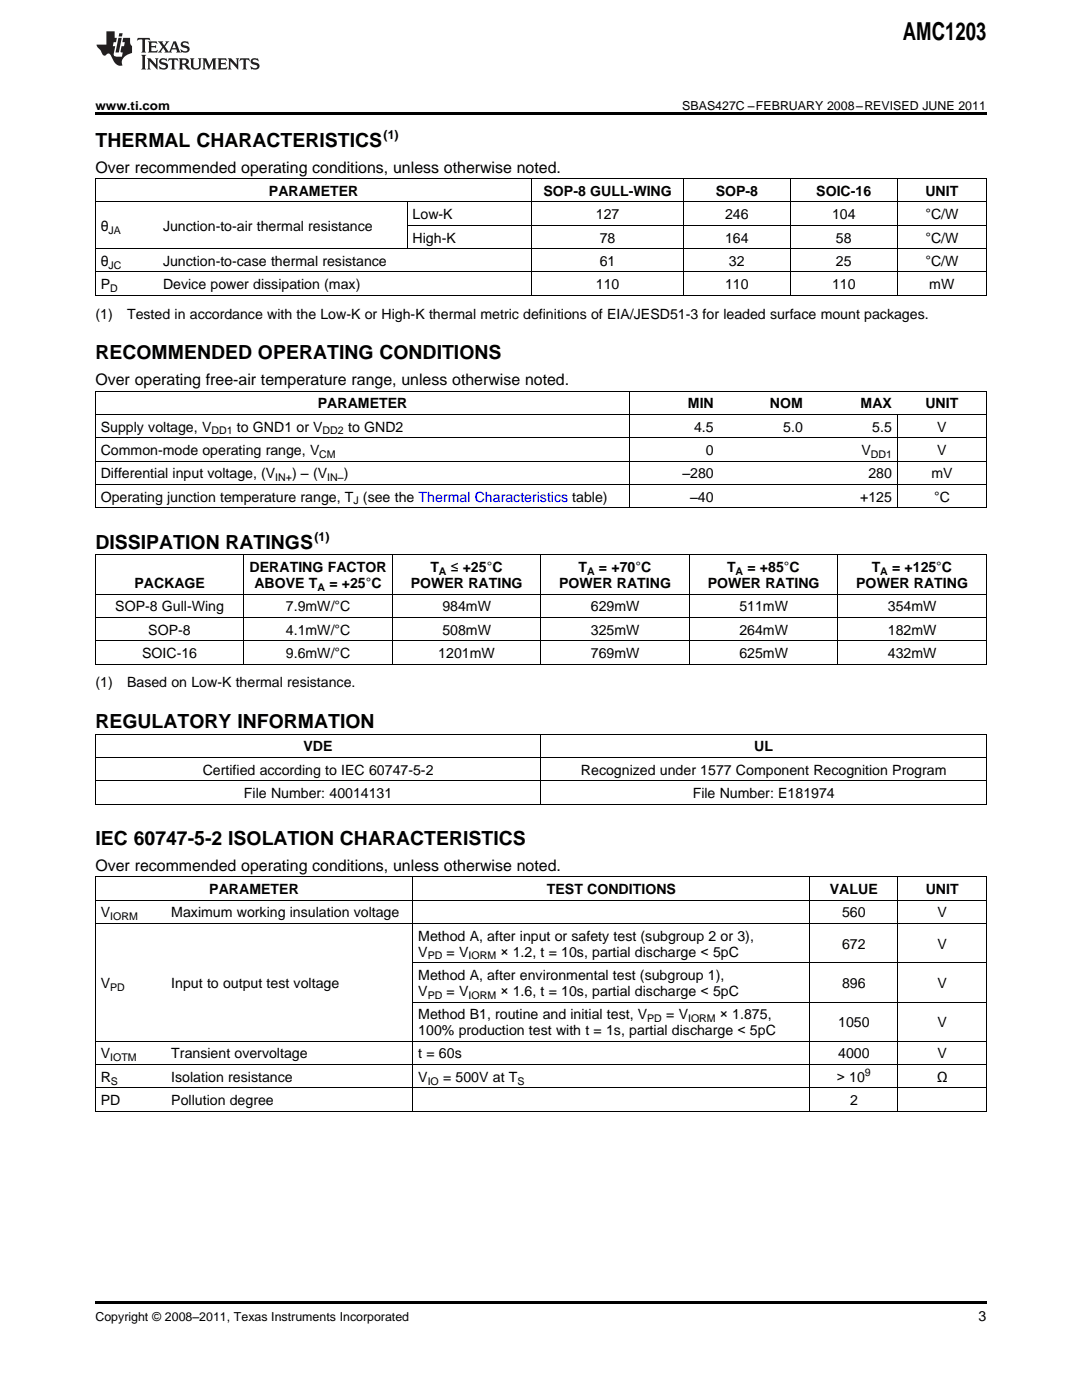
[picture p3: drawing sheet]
<svg xmlns="http://www.w3.org/2000/svg" width="216mm" height="279mm" viewBox="0 0 216 279" stroke-linecap="round" stroke-linejoin="round" font-family="sans-serif">
<defs><g id="words">
<text font-size="4.9" x="180.2" y="7.9">AMC1203</text>
<g font-size="3.9">
<text x="19" y="29.3">THERMAL CHARACTERISTICS</text>
<text x="19" y="71.7">RECOMMENDED OPERATING CONDITIONS</text>
<text x="19" y="109.5">DISSIPATION RATINGS</text>
<text x="19" y="145.3">REGULATORY INFORMATION</text>
<text x="19" y="168.6">IEC 60747-5-2 ISOLATION CHARACTERISTICS</text>
</g>
<g font-size="3.2">
<text x="19" y="34.4">Over recommended operating conditions, unless otherwise noted.</text>
<text x="19" y="76.8">Over operating free-air temperature range, unless otherwise noted.</text>
<text x="19" y="173.8">Over recommended operating conditions, unless otherwise noted.</text>
</g>
<g font-size="2.8">
<text x="53.7" y="39.1">PARAMETER</text>
<text x="108.4" y="39.1">SOP-8 GULL-WING</text>
<text x="142.8" y="39.1">SOP-8</text>
<text x="162.9" y="39.1">SOIC-16</text>
<text x="184.6" y="39.1">UNIT</text>
<text x="20.1" y="46.1">θ</text>
<text x="32.5" y="46.1">Junction-to-air thermal resistance</text>
<text x="82.3" y="43.7">Low-K</text>
<text x="118.9" y="43.7">127</text>
<text x="144.7" y="43.7">246</text>
<text x="166" y="43.7">104</text>
<text x="184.6" y="43.7">°C/W</text>
<text x="20.1" y="53.1">θ</text>
<text x="32.5" y="53.1">Junction-to-case thermal resistance</text>
<text x="82.3" y="48.4">High-K</text>
<text x="119.7" y="48.4">78</text>
<text x="119.7" y="53.1">61</text>
<text x="144.7" y="48.4">164</text>
<text x="145.5" y="53.1">32</text>
<text x="166.8" y="48.4">58</text>
<text x="166.8" y="53.1">25</text>
<text x="184.6" y="48.4">°C/W</text>
<text x="184.6" y="53.1">°C/W</text>
<text x="20.1" y="57.7">P</text>
<text x="32.5" y="57.7">Device power dissipation (max)</text>
<text x="118.9" y="57.7">110</text>
<text x="144.7" y="57.7">110</text>
<text x="166" y="57.7">110</text>
<text x="185.4" y="57.7">mW</text>
<text x="19" y="63.6">(1)</text>
<text x="25.4" y="63.6">Tested in accordance with the Low-K or High-K thermal metric definitions of EIA/JESD51-3 for leaded surface mount packages.</text>
<text x="63.4" y="81.5">PARAMETER</text>
<text x="137.3" y="81.5">MIN</text>
<text x="153.6" y="81.5">NOM</text>
<text x="171.7" y="81.5">MAX</text>
<text x="184.6" y="81.5">UNIT</text>
<text x="20.1" y="86.1">Supply voltage, V</text>
<text x="47.3" y="86.1">to GND1 or V</text>
<text x="69.5" y="86.1">to GND2</text>
<text x="138.5" y="86.1">4.5</text>
<text x="156.3" y="86.1">5.0</text>
<text x="174.1" y="86.1">5.5</text>
<text x="187" y="86.1">V</text>
<text x="20.1" y="90.8">Common-mode operating range, V</text>
<text x="20.1" y="95.5">Differential input voltage, (V</text>
<text x="58.3" y="95.5">) – (V</text>
<text x="68.6" y="95.5">)</text>
<text x="136.2" y="95.5">–280</text>
<text x="140.9" y="90.8">0</text>
<text x="171.9" y="90.8">V</text>
<text x="173.3" y="95.5">280</text>
<text x="185.8" y="95.5">mV</text>
<text x="187" y="90.8">V</text>
<text x="20.1" y="100.1">Operating junction temperature range, T (see the Thermal Characteristics table)</text>
<text x="137.7" y="100.1">–40</text>
<text x="171.6" y="100.1">+125</text>
<text x="186.4" y="100.1">°C</text>
<text x="26.8" y="117.3">PACKAGE</text>
<text x="49.8" y="114.2">DERATING FACTOR</text>
<text x="50.8" y="117.3">ABOVE T</text>
<text x="65.7" y="117.3">= +25°C</text>
<text x="82" y="117.3">POWER RATING</text>
<text x="85.9" y="114.2">T</text>
<text x="90" y="114.2">≤ +25°C</text>
<text x="111.6" y="117.3">POWER RATING</text>
<text x="115.5" y="114.2">T</text>
<text x="119.5" y="114.2">= +70°C</text>
<text x="141.2" y="117.3">POWER RATING</text>
<text x="145.1" y="114.2">T</text>
<text x="149.2" y="114.2">= +85°C</text>
<text x="170.9" y="117.3">POWER RATING</text>
<text x="174" y="114.2">T</text>
<text x="178" y="114.2">= +125°C</text>
<text x="23" y="122">SOP-8 Gull-Wing</text>
<text x="57" y="122">7.9mW/°C</text>
<text x="88.3" y="122">984mW</text>
<text x="117.9" y="122">629mW</text>
<text x="147.5" y="122">511mW</text>
<text x="177.2" y="122">354mW</text>
<text x="28.4" y="131.3">SOIC-16</text>
<text x="29.6" y="126.6">SOP-8</text>
<text x="57" y="126.6">4.1mW/°C</text>
<text x="57" y="131.3">9.6mW/°C</text>
<text x="87.5" y="131.3">1201mW</text>
<text x="88.3" y="126.6">508mW</text>
<text x="117.9" y="126.6">325mW</text>
<text x="117.9" y="131.3">769mW</text>
<text x="147.5" y="126.6">264mW</text>
<text x="147.5" y="131.3">625mW</text>
<text x="177.2" y="126.6">182mW</text>
<text x="177.2" y="131.3">432mW</text>
<text x="19" y="137.2">(1)</text>
<text x="25.4" y="137.2">Based on Low-K thermal resistance.</text>
<text x="60.6" y="149.9">VDE</text>
<text x="150.5" y="149.9">UL</text>
<text x="40.5" y="154.6">Certified according to IEC 60747-5-2</text>
<text x="115.9" y="154.6">Recognized under 1577 Component Recognition Program</text>
<text x="48.7" y="159.2">File Number: 40014131</text>
<text x="138.2" y="159.2">File Number: E181974</text>
<text x="41.8" y="178.4">PARAMETER</text>
<text x="109.1" y="178.4">TEST CONDITIONS</text>
<text x="165.6" y="178.4">VALUE</text>
<text x="184.7" y="178.4">UNIT</text>
<text x="20.1" y="183.1">V</text>
<text x="34.2" y="183.1">Maximum working insulation voltage</text>
<text x="168" y="183.1">560</text>
<text x="187" y="183.1">V</text>
<text x="83.5" y="187.7">Method A, after input or safety test (subgroup 2 or 3),</text>
<text x="83.5" y="190.9">V</text>
<text x="89.1" y="190.9">= V</text>
<text x="99.8" y="190.9">× 1.2, t = 10s, partial discharge &lt; 5pC</text>
<text x="168" y="189.3">672</text>
<text x="187" y="189.3">V</text>
<text x="20.1" y="197.2">V</text>
<text x="34.2" y="197.2">Input to output test voltage</text>
<text x="83.5" y="195.6">Method A, after environmental test (subgroup 1),</text>
<text x="168" y="197.2">896</text>
<text x="187" y="197.2">V</text>
<text x="83.5" y="198.8">V</text>
<text x="83.5" y="203.4">Method B1, routine and initial test, V</text>
<text x="89.1" y="198.8">= V</text>
<text x="99.8" y="198.8">× 1.6, t = 10s, partial discharge &lt; 5pC</text>
<text x="132.9" y="203.4">= V</text>
<text x="143.7" y="203.4">× 1.875,</text>
<text x="83.5" y="206.6">100% production test with t = 1s, partial discharge &lt; 5pC</text>
<text x="167.3" y="205">1050</text>
<text x="187" y="205">V</text>
<text x="20.1" y="211.2">V</text>
<text x="20.1" y="215.9">R</text>
<text x="34.2" y="211.2">Transient overvoltage</text>
<text x="34.2" y="215.9">Isolation resistance</text>
<text x="83.5" y="211.2">t = 60s</text>
<text x="83.5" y="215.9">V</text>
<text x="88.4" y="215.9">= 500V at T</text>
<text x="167" y="215.9">&gt; 10</text>
<text x="167.3" y="211.2">4000</text>
<text x="186.9" y="215.9">Ω</text>
<text x="187" y="211.2">V</text>
<text x="20.1" y="220.6">PD</text>
<text x="34.2" y="220.6">Pollution degree</text>
<text x="169.6" y="220.6">2</text>
<text x="195.3" y="263.6">3</text>
</g>
<g font-size="2.5">
<text x="19" y="21.9">www.ti.com</text>
<text x="136.1" y="21.9">SBAS427C –FEBRUARY 2008–REVISED JUNE 2011</text>
<text x="76.5" y="27.7">(1)</text>
<text x="62.8" y="107.9">(1)</text>
<text x="19" y="263.6">Copyright © 2008–2011, Texas Instruments Incorporated</text>
</g>
<g font-size="2.1">
<text x="21.7" y="46.6">JA</text>
<text x="21.7" y="53.6">JC</text>
<text x="22" y="58.3">D</text>
<text x="42.2" y="86.7">DD1</text>
<text x="64.4" y="86.7">DD2</text>
<text x="63.7" y="91.4">CM</text>
<text x="173.7" y="91.4">DD1</text>
<text x="54.9" y="96">IN+</text>
<text x="65.3" y="96">IN–</text>
<text x="70.5" y="100.7">J</text>
<text x="63.4" y="117.9">A</text>
<text x="87.6" y="114.7">A</text>
<text x="117.2" y="114.7">A</text>
<text x="146.8" y="114.7">A</text>
<text x="175.6" y="114.7">A</text>
<text x="22" y="183.7">IORM</text>
<text x="85.3" y="191.5">PD</text>
<text x="93.5" y="191.5">IORM</text>
<text x="22" y="197.7">PD</text>
<text x="85.3" y="199.3">PD</text>
<text x="93.5" y="199.3">IORM</text>
<text x="129.2" y="204">PD</text>
<text x="137.3" y="204">IORM</text>
<text x="22" y="211.8">IOTM</text>
<text x="172.5" y="214.8">9</text>
<text x="22.1" y="216.5">S</text>
<text x="85.3" y="216.5">IO</text>
<text x="103.3" y="216.5">S</text>
</g>
</g></defs>
<g fill="#231f20">
<path d="M27.5 7.6l-.1 .5 .4-.2h.6v.1v2.1l-.2 .4h1l-.3-.4v-2.1l.1-.1h.5l.5 .2-.2-.5zM29.5 8.3l.2 .3v1.5l-.2 .4h1.8l.2-.6a1.04 1.04 0 0 1-1.3 .2v-.7h.6l.3 .2v-.6l-.3 .2h-.6v-.6l.8-.1 .4 .3-.2-.5zM31.5 8.3l.9 1.1-.9 1.1h.8l-.2-.2 .5-.7 .4 .7-.2 .2h1.5l-.1-.2 .1-.4h.9l.1 .4-.2 .2h1l-.3-.3-.7-1.9h-.5l-.9 2-.8-1 .9-1h-.8l.1 .3-.3 .5-.4-.6 .2-.2zM34.7 8.6l.4 1h-.7zM36.3 8.4a.63 .63 0 0 0-.2 .7 .63 .63 0 0 0 .6 .4l.6 .2 .1 .2a.75 .75 0 0 1-.7 .4 .75 .75 0 0 1-.6-.5l.1 .7 .1-.1a1.11 1.11 0 0 0 1.5-.6 1.13 1.13 0 0 0-1.2-.8l-.1-.4a1.04 1.04 0 0 1 1.2 .2l-.2-.5-.1 .1-.5-.2zM28.2 10.9l.2 .4v2.2l-.2 .4h1l-.3-.4v-2.2l.3-.4zM29.3 11.6l.3 .4v1.5l-.3 .4h.8l-.2-.4v-1.3l1.5 1.7v-1.9l.2-.4h-.7l.2 .4v.9l-1.1-1.3zM32 11.8a.62 .62 0 0 0-.2 .7 .62 .62 0 0 0 .6 .4l.6 .1 .1 .3a.76 .76 0 0 1-.7 .3 .76 .76 0 0 1-.6-.4l.1 .7 .1-.1a1.11 1.11 0 0 0 1.5-.6 1.13 1.13 0 0 0-1.2-.8l-.1-.4a1.04 1.04 0 0 1 1.2 .2l-.2-.6-.1 .1-.5-.1zM33.7 11.6l-.2 .6a.61 .61 0 0 1 .8-.3v1.6l-.2 .4h.9l-.2-.4v-1.6a.63 .63 0 0 1 .8 .3l-.2-.6zM35.6 11.6l.3 .4v1.5l-.3 .4h1l-.2-.2v-.8l.5 .2a.76 .76 0 0 0 1.2 .7l-1-1a.58 .58 0 0 0 .6-.5 .58 .58 0 0 0-.5-.6zM36.4 11.9h.1a.45 .45 0 0 1 .5 .1 .45 .45 0 0 1 .1 .5l-.7 .2zM37.9 11.6l.2 .2a2.17 2.17 0 0 0 .3 1.9 .99 .99 0 0 0 1.6-.6v-1.1l.2-.4h-.7l.2 .2a1.92 1.92 0 0 1-.2 1.8 .6 .6 0 0 1-.9-.5v-1.1l.2-.4zM40.4 11.6l.2 .4v1.5l-.2 .4h.7l-.2-.4v-1.4l.8 1.8 .8-1.8v1.4l-.2 .4h.9l-.2-.4v-1.5l.2-.4h-.8l-.6 1.5-.6-1.5zM43.4 11.6l.2 .4v1.5l-.2 .4h1.8l.2-.6a1.04 1.04 0 0 1-1.3 .1v-.6h.5l.4 .2v-.6l-.4 .2h-.5v-.7h.8l.3 .3-.1-.6zM45.5 11.6l.2 .4v1.5l-.2 .4h.7l-.2-.4v-1.3l1.5 1.7v-1.9l.2-.4h-.7l.2 .4v.9l-1.1-1.3zM47.9 11.6l-.1 .6a.61 .61 0 0 1 .8-.3v1.6l-.3 .4h1l-.3-.4 .1-1.6a.63 .63 0 0 1 .7 .3l-.1-.6zM50.2 11.8a.62 .62 0 0 0-.2 .7 .62 .62 0 0 0 .6 .4l.6 .1 .2 .3a.76 .76 0 0 1-.8 .3 .76 .76 0 0 1-.6-.4l.1 .7 .2-.1a1.11 1.11 0 0 0 1.5-.6 1.13 1.13 0 0 0-1.3-.8l-.1-.4a1.04 1.04 0 0 1 1.2 .2l-.1-.6-.2 .1-.5-.1z"/>
<path d="M21.2 6.3v2.6h-1.9l.1 .4 .7 .9a.91 .91 0 0 0 1 .8 .56 .56 0 0 1 .5-.3 .56 .56 0 0 1 .5 .3l.4 .8a1.53 1.53 0 0 0 1.9 1.2 1.54 1.54 0 0 1 1-2.1l.9-.3v-1.4a1.52 1.52 0 0 1-.3-1.6h-1.4l-.2 .8h.5l-.2 .8h-.4l-.2 1v.2l.4 .1-.2 .8a1.93 1.93 0 0 1-1.6-.3l.3-1.8h-.5l.2-.8h.4l.2-.8h-.4v-1.3zM23.6 7.6l-.6 2.9h.7l.6-2.9zM23.8 6.6l-.1 .7h.6l.2-.7z"/>
</g>
<path d="M19 22.5h177.8v.5h-177.8zM19 259.7h177.8v.5h-177.8z" fill="#000"/>
<g fill="none" stroke="#000" stroke-width=".2">
<path d="M19 35.6h177.8M19.1 35.7v23.3M106.1 35.7v23.3M136.3 35.7v23.3M157.7 35.7v23.3M179 35.7v23.3M196.8 35.7v23.3M19 58.9h177.8M19 54.3h177.8M19 49.6h177.8M19 40.3h177.8M81.2 40.4v9.3"/>
<path d="M81.3 45h115.5M19 78.1h177.8M19.1 78.1v23.3M125.7 78.1v23.3M196.8 78.1v23.3M19 96.7h177.8M19 92h177.8M19 87.4h177.8M19 82.7h177.8M179 82.8v18.6M19 118.6h177.8M19 110.7h177.8"/>
<path d="M19 101.3h177.8M19.1 110.8v21.8M48.6 110.8v21.8M78.3 110.8v21.8M107.9 110.8v21.8M137.5 110.8v21.8M167.2 110.8v21.8M196.8 110.8v21.8M19 132.5h177.8M19 127.9h177.8M19 123.2h177.8M19 155.8h177.8"/>
<path d="M19 151.1h177.8M19 146.5h177.8M19.1 146.5v14M107.9 146.5v14M196.8 146.5v14M19 179.7h177.8M19 175h177.8M19 160.5h177.8M19.1 175v46.8M82.4 175v46.8M161.6 175v46.8M179.2 175v46.8"/>
<path d="M196.8 175v46.8M19 184.3h177.8M82.4 200h114.4M82.4 192.1h114.4M19 217.1h177.8M19 212.5h177.8M19 207.8h177.8M19 221.8h177.8"/>
</g>
<use href="#words"/>
</svg>
